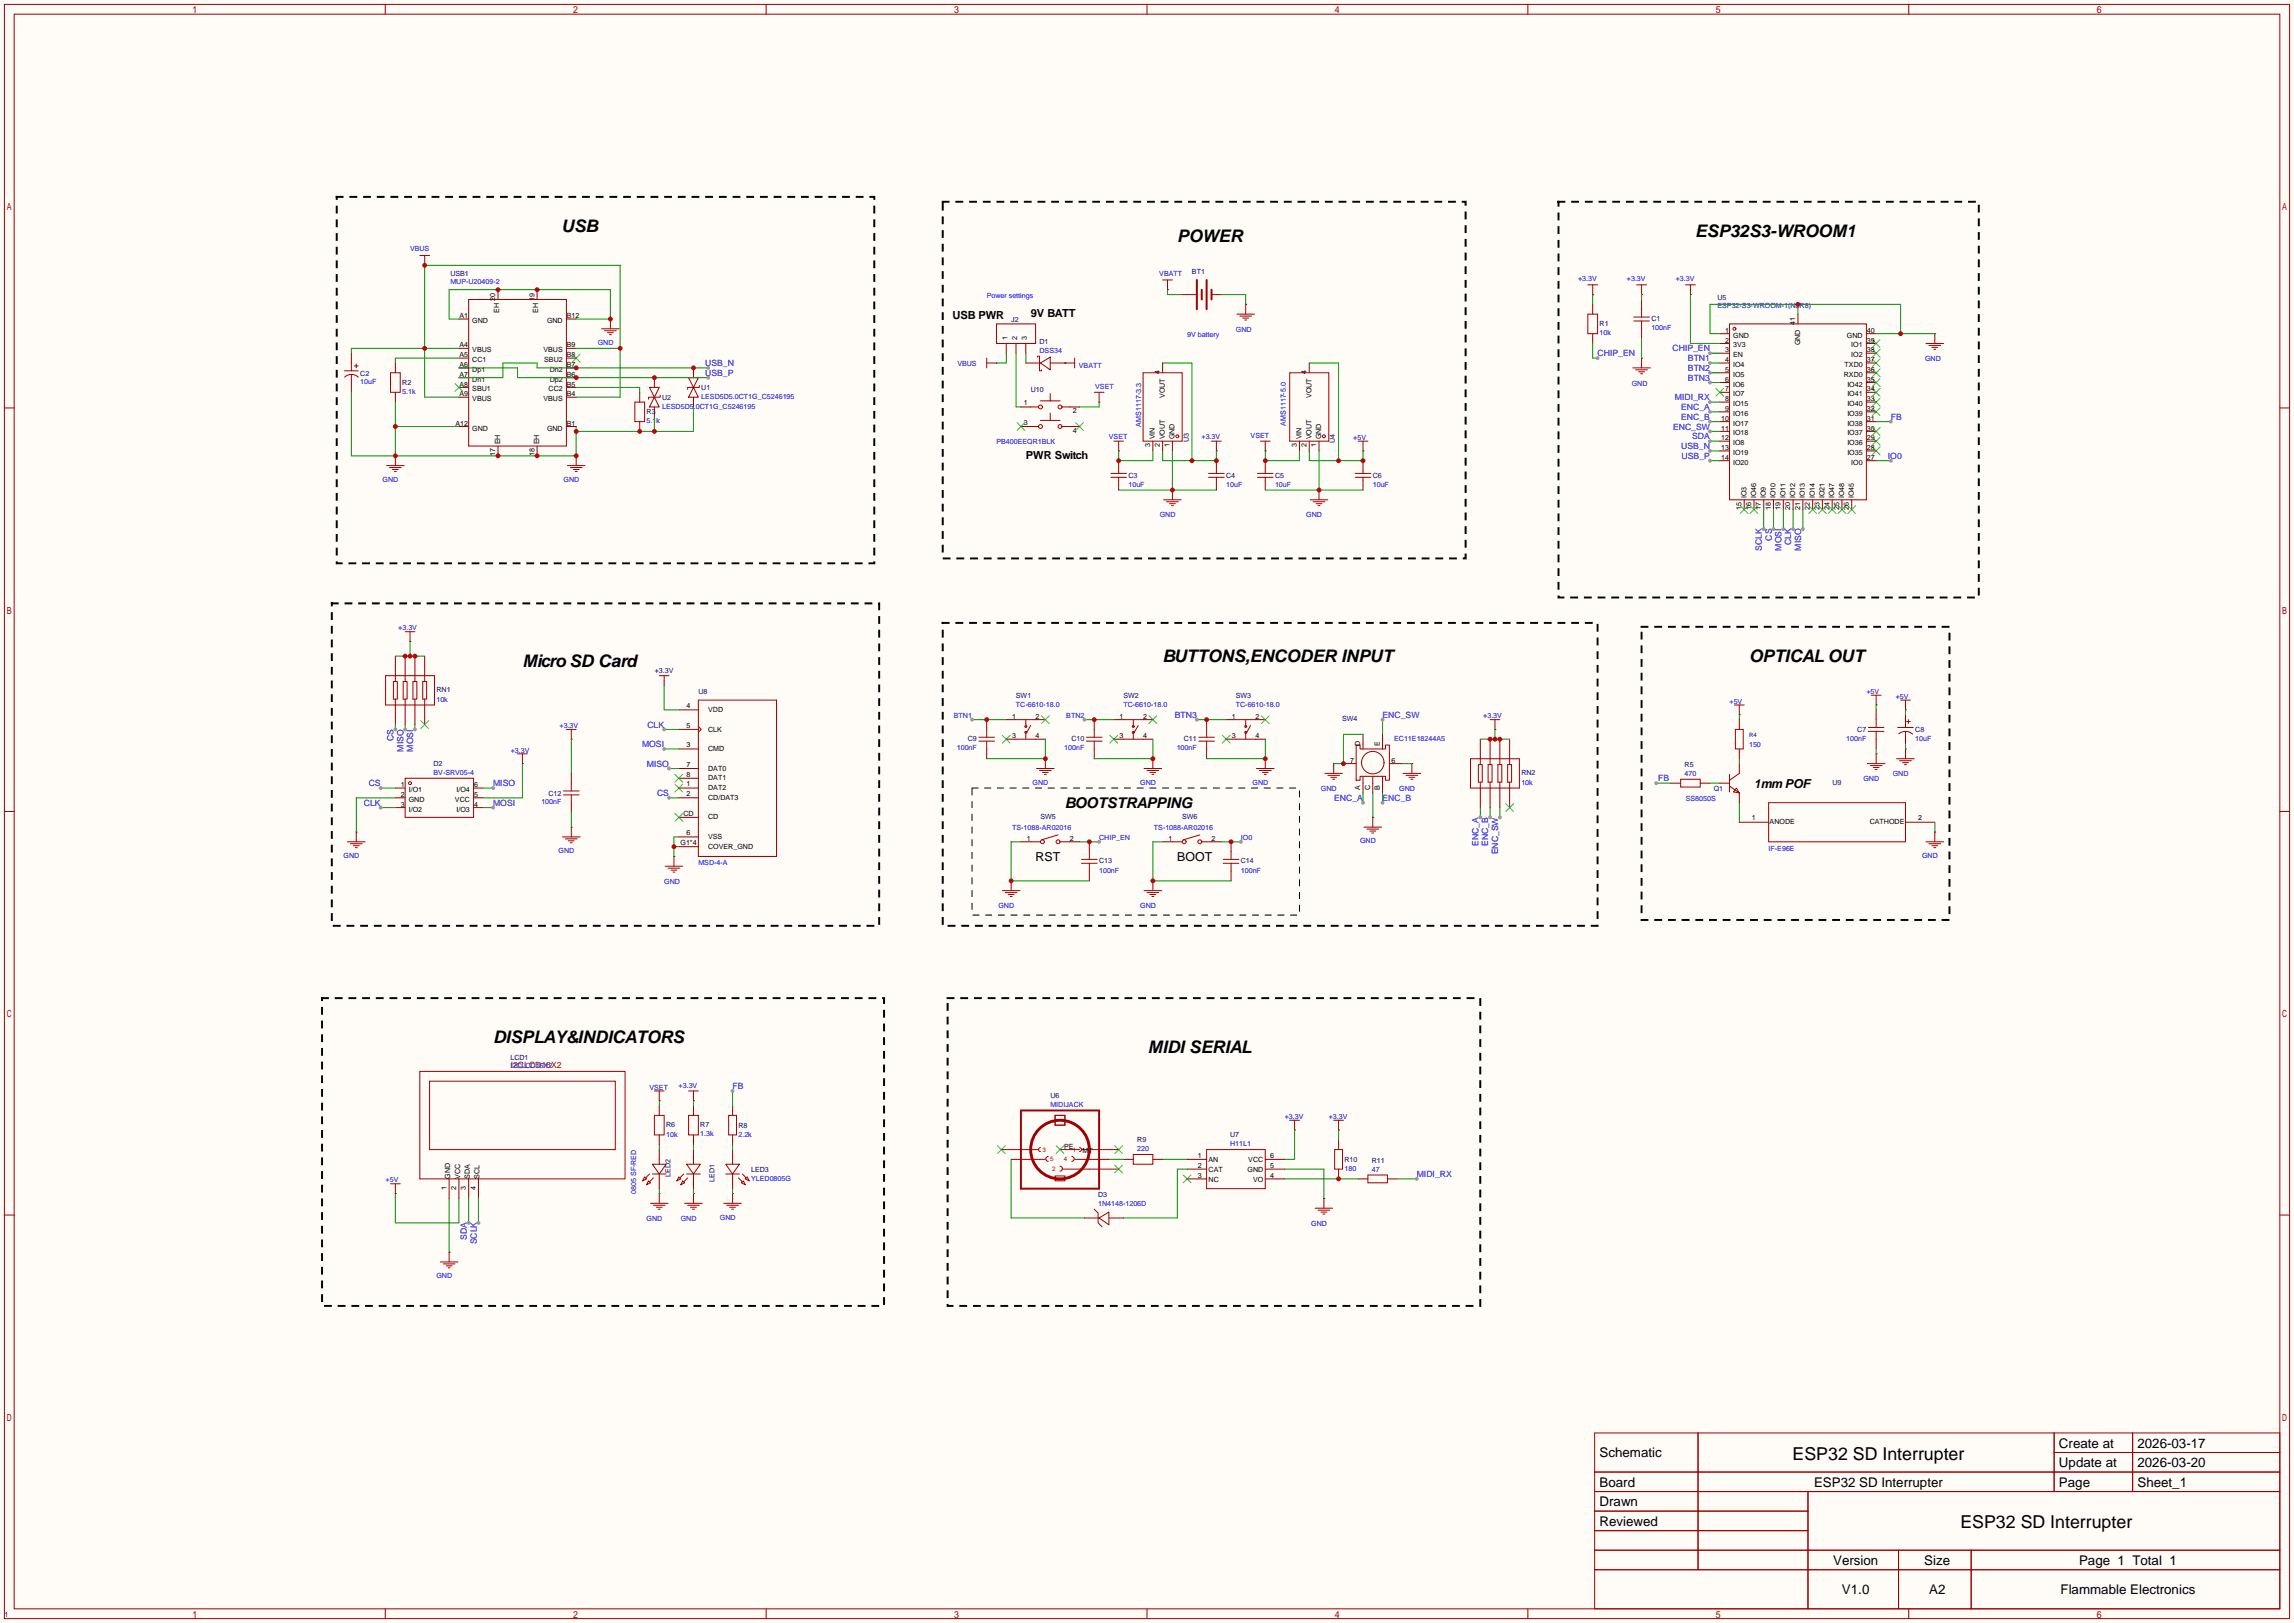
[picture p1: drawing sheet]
<svg xmlns="http://www.w3.org/2000/svg" width="596mm" height="422mm" viewBox="0 0 596 422" stroke-linecap="round" stroke-linejoin="round" font-family="sans-serif">
<defs><g id="words">
<g font-size="4.6">
<text x="465.8" y="379.4">ESP32 SD Interrupter</text>
<text x="509.4" y="397.2">ESP32 SD Interrupter</text>
</g>
<g font-size="4.5">
<text x="145.9" y="60.3">USB</text>
<text x="305.9" y="62.8">POWER</text>
<text x="440.6" y="61.6">ESP32S3-WROOM1</text>
<text x="135.8" y="173.3">Micro SD Card</text>
<text x="302.1" y="172.1">BUTTONS,ENCODER INPUT</text>
<text x="454.5" y="172.1">OPTICAL OUT</text>
<text x="128.1" y="271.1">DISPLAY&amp;INDICATORS</text>
<text x="298.3" y="273.7">MIDI SERIAL</text>
</g>
<text font-size="3.8" x="276.7" y="210.1">BOOTSTRAPPING</text>
<g font-size="3.5">
<text x="535.1" y="376.3">Create at</text>
<text x="555.5" y="376.3">2026-03-17</text>
<text x="415.7" y="378.8">Schematic</text>
<text x="535.1" y="381.4">Update at</text>
<text x="555.5" y="381.4">2026-03-20</text>
<text x="415.7" y="386.5">Board</text>
<text x="471.4" y="386.5">ESP32 SD Interrupter</text>
<text x="535.1" y="386.5">Page</text>
<text x="555.5" y="386.5">Sheet_1</text>
<text x="415.7" y="391.5">Drawn</text>
<text x="415.7" y="396.6">Reviewed</text>
<text x="476.4" y="406.8">Version</text>
<text x="500.1" y="406.8">Size</text>
<text x="540.3" y="406.8">Page 1 Total 1</text>
<text x="478.7" y="414.4">V1.0</text>
<text x="501.3" y="414.4">A2</text>
<text x="535.5" y="414.4">Flammable Electronics</text>
</g>
<g font-size="3.2">
<text x="455.8" y="204.9">1mm POF</text>
<text x="269.1" y="223.9">RST</text>
<text x="305.9" y="223.9">BOOT</text>
</g>
<g font-size="2.9">
<text x="247.5" y="82.9">USB PWR</text>
<text x="267.8" y="82.5">9V BATT</text>
<text x="266.6" y="119.3">PWR Switch</text>
</g>
<g font-size="2.2" fill="#00f">
<text x="183.3" y="95.2">USB_N</text>
<text x="415.2" y="92.6">CHIP_EN</text>
<text x="434.6" y="91.4">CHIP_EN</text>
<text x="438.6" y="93.9">BTN1</text>
<text x="183.3" y="97.7">USB_P</text>
<text x="438.6" y="96.4">BTN2</text>
<text x="438.6" y="99">BTN3</text>
<text x="435.3" y="104.1">MIDI_RX</text>
<text x="436.9" y="106.6">ENC_A</text>
<text x="434.8" y="111.7">ENC_SW</text>
<text x="436.9" y="109.1">ENC_B</text>
<text x="491.4" y="109.1">FB</text>
<text x="436.9" y="116.8">USB_N</text>
<text x="437" y="119.3">USB_P</text>
<text x="439.8" y="114.2">SDA</text>
<text x="490.6" y="119.3">IO0</text>
<text x="457.9" y="143.1" transform="rotate(-90 457.9 143.1)">SCLK</text>
<text x="460.4" y="140.5" transform="rotate(-90 460.4 140.5)">CS</text>
<text x="463" y="143.1" transform="rotate(-90 463 143.1)">MOSI</text>
<text x="465.5" y="141.8" transform="rotate(-90 465.5 141.8)">CLK</text>
<text x="468" y="143.1" transform="rotate(-90 468 143.1)">MISO</text>
<text x="168.2" y="189.1">CLK</text>
<text x="305.3" y="186.6">BTN3</text>
<text x="359.3" y="186.6">ENC_SW</text>
<text x="102.3" y="192.7" transform="rotate(-90 102.3 192.7)">CS</text>
<text x="104.8" y="195.4" transform="rotate(-90 104.8 195.4)">MISO</text>
<text x="107.4" y="195.4" transform="rotate(-90 107.4 195.4)">MOSI</text>
<text x="166.9" y="194.2">MOSI</text>
<text x="168.1" y="199.3">MISO</text>
<text x="430.9" y="203.1">FB</text>
<text x="94.6" y="209.5">CLK</text>
<text x="95.8" y="204.4">CS</text>
<text x="128.1" y="209.5">MOSI</text>
<text x="128.1" y="204.4">MISO</text>
<text x="170.7" y="206.9">CS</text>
<text x="346.7" y="208.2">ENC_A</text>
<text x="359.3" y="208.2">ENC_B</text>
<text x="384.2" y="220" transform="rotate(-90 384.2 220)">ENC_A</text>
<text x="386.8" y="220" transform="rotate(-90 386.8 220)">ENC_B</text>
<text x="389.3" y="222.1" transform="rotate(-90 389.3 222.1)">ENC_SW</text>
<text x="190.4" y="283.1">FB</text>
<text x="368.2" y="306">MIDI_RX</text>
<text x="121.3" y="322.2" transform="rotate(-90 121.3 322.2)">SDA</text>
<text x="123.9" y="323.5" transform="rotate(-90 123.9 323.5)">SCLK</text>
</g>
<g font-size="1.8" fill="#00f">
<text x="106.6" y="65.3">VBUS</text>
<text x="301.3" y="71.8">VBATT</text>
<text x="117" y="73.9">MUP-U20409-2</text>
<text x="256.4" y="77.4">Power settings</text>
<text x="410.1" y="72.9">+3.3V</text>
<text x="422.8" y="72.9">+3.3V</text>
<text x="435.5" y="72.9">+3.3V</text>
<text x="446.3" y="80.2">ESP32-S3-WROOM-1(N8R8)</text>
<text x="155.3" y="89.7">GND</text>
<text x="308.5" y="87.5">9V battery</text>
<text x="321.2" y="86.3">GND</text>
<text x="415.7" y="87.2">10k</text>
<text x="429.1" y="85.9">100nF</text>
<text x="248.8" y="95.2">VBUS</text>
<text x="270.1" y="91.7">DSS34</text>
<text x="280.4" y="95.5">VBATT</text>
<text x="500.3" y="93.9">GND</text>
<text x="93.6" y="99.9">10uF</text>
<text x="284.6" y="101">VSET</text>
<text x="424.1" y="100.2">GND</text>
<text x="104.5" y="102.4">5.1k</text>
<text x="172.1" y="106.2">LESD5D5.0CT1G_C5246195</text>
<text x="182.2" y="103.7">LESD5D5.0CT1G_C5246195</text>
<text x="168" y="110">5.1k</text>
<text x="296.6" y="110.9" transform="rotate(-90 296.6 110.9)">AMS1117-3.3</text>
<text x="325" y="114">VSET</text>
<text x="334.2" y="110.7" transform="rotate(-90 334.2 110.7)">AMS1117-5.0</text>
<text x="259" y="115.5">PB400EEQR1BLK</text>
<text x="288.2" y="114.2">VSET</text>
<text x="312.2" y="114">+3.3V</text>
<text x="351.7" y="114.3">+5V</text>
<text x="99.4" y="125.3">GND</text>
<text x="146.4" y="125.3">GND</text>
<text x="293.2" y="126.6">10uF</text>
<text x="318.6" y="126.6">10uF</text>
<text x="331.3" y="126.6">10uF</text>
<text x="356.7" y="126.6">10uF</text>
<text x="301.4" y="134.5">GND</text>
<text x="339.5" y="134.5">GND</text>
<text x="103.5" y="163.9">+3.3V</text>
<text x="113.4" y="182.4">10k</text>
<text x="264" y="183.8">TC-6610-18.0</text>
<text x="291.9" y="183.8">TC-6610-18.0</text>
<text x="321.2" y="183.8">TC-6610-18.0</text>
<text x="449.5" y="182.9">+5V</text>
<text x="485" y="180.4">+5V</text>
<text x="492.6" y="181.6">+5V</text>
<text x="145.4" y="189.3">+3.3V</text>
<text x="247.9" y="186.6">BTN1</text>
<text x="277.1" y="186.6">BTN2</text>
<text x="385.4" y="186.7">+3.3V</text>
<text x="132.7" y="195.6">+3.3V</text>
<text x="248.6" y="195.1">100nF</text>
<text x="276.6" y="195.1">100nF</text>
<text x="305.8" y="195.1">100nF</text>
<text x="362.3" y="192.7">EC11E18244A5</text>
<text x="454.5" y="194.2">150</text>
<text x="479.8" y="192.6">100nF</text>
<text x="497.7" y="192.6">10uF</text>
<text x="112.7" y="201.4">BV-SRV05-4</text>
<text x="437.8" y="201.7">470</text>
<text x="484.3" y="203.1">GND</text>
<text x="491.9" y="201.8">GND</text>
<text x="140.7" y="209.1">100nF</text>
<text x="268.4" y="204">GND</text>
<text x="296.3" y="204">GND</text>
<text x="325.5" y="204">GND</text>
<text x="343.3" y="205.6">GND</text>
<text x="363.6" y="205.6">GND</text>
<text x="395.4" y="204">10k</text>
<text x="438.1" y="208.1">SS8050S</text>
<text x="263" y="215.7">TS-1088-AR02016</text>
<text x="299.9" y="215.7">TS-1088-AR02016</text>
<text x="145.2" y="221.8">GND</text>
<text x="285.6" y="218.4">CHIP_EN</text>
<text x="322.5" y="218.4">IO0</text>
<text x="353.4" y="219.2">GND</text>
<text x="459.6" y="221.2">IF-E96E</text>
<text x="89.3" y="223.1">GND</text>
<text x="181.5" y="225">MSD-4-A</text>
<text x="285.6" y="226.8">100nF</text>
<text x="322.5" y="226.8">100nF</text>
<text x="499.5" y="223.1">GND</text>
<text x="172.6" y="229.8">GND</text>
<text x="259.5" y="236.1">GND</text>
<text x="296.3" y="236.1">GND</text>
<text x="132.6" y="277.6">I2CLCD16X2</text>
<text x="168.8" y="283.2">VSET</text>
<text x="176.3" y="282.9">+3.3V</text>
<text x="273" y="287.8">MIDIJACK</text>
<text x="333.9" y="290.9">+3.3V</text>
<text x="345.3" y="290.9">+3.3V</text>
<text x="173.1" y="295.5">10k</text>
<text x="182" y="295.4">1.3k</text>
<text x="191.9" y="295.5">2.2k</text>
<text x="295.5" y="299.2">220</text>
<text x="319.7" y="298">H11L1</text>
<text x="349.4" y="304.4">180</text>
<text x="356.5" y="304.6">47</text>
<text x="100.2" y="307.4">+5V</text>
<text x="165.3" y="310.4" transform="rotate(-90 165.3 310.4)">0805 SF-RED</text>
<text x="195.2" y="306.9">YLED0805G</text>
<text x="168" y="317.4">GND</text>
<text x="176.9" y="317.4">GND</text>
<text x="187.1" y="317">GND</text>
<text x="285.4" y="313.4">1N4148-1206D</text>
<text x="340.7" y="318.6">GND</text>
<text x="113.4" y="332.3">GND</text>
</g>
<g font-size="1.8" fill="#000080">
<text x="117" y="71.6">USB1</text>
<text x="309.8" y="71.3">BT1</text>
<text x="446.3" y="77.9">U5</text>
<text x="262.8" y="83.6">J2</text>
<text x="429.1" y="83.4">C1</text>
<text x="270.1" y="89.4">D1</text>
<text x="415.7" y="84.7">R1</text>
<text x="93.6" y="97.7">C2</text>
<text x="104.5" y="100">R2</text>
<text x="182.2" y="101.5">U1</text>
<text x="267.8" y="101.8">U10</text>
<text x="168" y="107.6">R3</text>
<text x="172.1" y="104">U2</text>
<text x="309" y="115" transform="rotate(-90 309 115)">U3</text>
<text x="346.9" y="115.3" transform="rotate(-90 346.9 115.3)">U4</text>
<text x="293.2" y="124.3">C3</text>
<text x="318.6" y="124.3">C4</text>
<text x="331.3" y="124.3">C5</text>
<text x="356.7" y="124.3">C6</text>
<text x="113.4" y="180">RN1</text>
<text x="170.2" y="174.9">+3.3V</text>
<text x="181.5" y="180.5">U8</text>
<text x="264" y="181.5">SW1</text>
<text x="291.9" y="181.5">SW2</text>
<text x="321.2" y="181.5">SW3</text>
<text x="348.7" y="187.3">SW4</text>
<text x="482.7" y="190.3">C7</text>
<text x="497.7" y="190.2">C8</text>
<text x="251.5" y="192.6">C9</text>
<text x="278.4" y="192.6">C10</text>
<text x="307.6" y="192.6">C11</text>
<text x="112.7" y="199.2">D2</text>
<text x="395.4" y="201.6">RN2</text>
<text x="437.8" y="199.5">R5</text>
<text x="142.5" y="206.8">C12</text>
<text x="445.3" y="205.6">Q1</text>
<text x="476.2" y="204.1">U9</text>
<text x="270.4" y="213">SW5</text>
<text x="307.2" y="213">SW6</text>
<text x="285.6" y="224.4">C13</text>
<text x="322.5" y="224.4">C14</text>
<text x="132.6" y="275.5">LCD1</text>
<text x="273" y="285.4">U6</text>
<text x="173.1" y="293">R6</text>
<text x="182" y="293.1">R7</text>
<text x="191.9" y="293.2">R8</text>
<text x="295.5" y="296.9">R9</text>
<text x="319.7" y="295.6">U7</text>
<text x="174.2" y="306" transform="rotate(-90 174.2 306)">LED2</text>
<text x="195.2" y="304.6">LED3</text>
<text x="349.4" y="302.1">R10</text>
<text x="356.5" y="302.3">R11</text>
<text x="185.6" y="307.2" transform="rotate(-90 185.6 307.2)">LED1</text>
<text x="285.4" y="311.2">D3</text>
<text x="1.1" y="420.3">1</text>
</g>
<g font-size="1.8">
<text x="119.4" y="82.7">A1</text>
<text x="122.7" y="84">GND</text>
<text x="128.7" y="78.3" transform="rotate(-90 128.7 78.3)">20</text>
<text x="129.7" y="81.4" transform="rotate(-90 129.7 81.4)">EH</text>
<text x="138.9" y="78.3" transform="rotate(-90 138.9 78.3)">19</text>
<text x="139.9" y="81.4" transform="rotate(-90 139.9 81.4)">EH</text>
<text x="142.1" y="84">GND</text>
<text x="147.3" y="82.7">B12</text>
<text x="261.8" y="88.5" transform="rotate(-90 261.8 88.5)">1</text>
<text x="264.3" y="88.5" transform="rotate(-90 264.3 88.5)">2</text>
<text x="266.9" y="88.5" transform="rotate(-90 266.9 88.5)">3</text>
<text x="448.3" y="86.5">1</text>
<text x="448.3" y="89.1">2</text>
<text x="450.4" y="87.8">GND</text>
<text x="466.5" y="84.6" transform="rotate(-90 466.5 84.6)">41</text>
<text x="467.8" y="89.7" transform="rotate(-90 467.8 89.7)">GND</text>
<text x="480" y="87.8">GND</text>
<text x="485.1" y="89.1">39</text>
<text x="485.1" y="86.5">40</text>
<text x="119.4" y="95.4">A6</text>
<text x="119.4" y="92.9">A5</text>
<text x="119.4" y="90.3">A4</text>
<text x="122.7" y="94.1">CC1</text>
<text x="122.7" y="91.6">VBUS</text>
<text x="141.2" y="91.6">VBUS</text>
<text x="141.4" y="94.1">SBU2</text>
<text x="147.3" y="90.3">B9</text>
<text x="147.3" y="92.9">B8</text>
<text x="147.3" y="95.4">B7</text>
<text x="448.3" y="91.6">3</text>
<text x="448.3" y="94.1">4</text>
<text x="450.4" y="90.3">3V3</text>
<text x="450.4" y="92.9">EN</text>
<text x="450.4" y="95.4">IO4</text>
<text x="479.4" y="95.4">TXD0</text>
<text x="481.1" y="92.9">IO2</text>
<text x="481.1" y="90.3">IO1</text>
<text x="485.1" y="94.1">37</text>
<text x="485.1" y="91.6">38</text>
<text x="119.4" y="100.5">A8</text>
<text x="119.4" y="97.9">A7</text>
<text x="122.7" y="101.8">SBU1</text>
<text x="122.7" y="99.2">Dn1</text>
<text x="122.7" y="96.7">Dp1</text>
<text x="142.6" y="101.8">CC2</text>
<text x="142.9" y="96.7">Dn2</text>
<text x="142.9" y="99.2">Dp2</text>
<text x="147.3" y="97.9">B6</text>
<text x="147.3" y="100.5">B5</text>
<text x="301.4" y="97.3" transform="rotate(-90 301.4 97.3)">4</text>
<text x="339.5" y="97.3" transform="rotate(-90 339.5 97.3)">4</text>
<text x="448.3" y="96.7">5</text>
<text x="448.3" y="99.2">6</text>
<text x="448.3" y="101.8">7</text>
<text x="450.4" y="97.9">IO5</text>
<text x="450.4" y="100.5">IO6</text>
<text x="479.1" y="97.9">RXD0</text>
<text x="480.1" y="100.5">IO42</text>
<text x="485.1" y="101.8">34</text>
<text x="485.1" y="99.2">35</text>
<text x="485.1" y="96.7">36</text>
<text x="119.4" y="103">A9</text>
<text x="122.7" y="104.3">VBUS</text>
<text x="141.2" y="104.3">VBUS</text>
<text x="147.3" y="103">B4</text>
<text x="266.1" y="105.3">1</text>
<text x="278.8" y="107.4">2</text>
<text x="302.7" y="103.5" transform="rotate(-90 302.7 103.5)">VOUT</text>
<text x="340.8" y="103.5" transform="rotate(-90 340.8 103.5)">VOUT</text>
<text x="448.3" y="104.3">8</text>
<text x="448.3" y="106.8">9</text>
<text x="450.4" y="103">IO7</text>
<text x="450.4" y="105.6">IO15</text>
<text x="480.1" y="105.6">IO40</text>
<text x="480.1" y="103">IO41</text>
<text x="485.1" y="106.8">32</text>
<text x="485.1" y="104.3">33</text>
<text x="118.4" y="110.6">A12</text>
<text x="122.7" y="111.9">GND</text>
<text x="142.1" y="111.9">GND</text>
<text x="147.3" y="110.6">B1</text>
<text x="266.1" y="110.4">3</text>
<text x="278.8" y="112.4">4</text>
<text x="447.3" y="109.4">10</text>
<text x="447.3" y="111.9">11</text>
<text x="450.4" y="108.1">IO16</text>
<text x="450.4" y="110.6">IO17</text>
<text x="450.4" y="113.2">IO18</text>
<text x="480.1" y="113.2">IO37</text>
<text x="480.1" y="110.6">IO38</text>
<text x="480.1" y="108.1">IO39</text>
<text x="485.1" y="111.9">30</text>
<text x="485.1" y="109.4">31</text>
<text x="128.7" y="118.6" transform="rotate(-90 128.7 118.6)">17</text>
<text x="130" y="115.5" transform="rotate(-90 130 115.5)">EH</text>
<text x="138.9" y="118.6" transform="rotate(-90 138.9 118.6)">18</text>
<text x="140.1" y="115.5" transform="rotate(-90 140.1 115.5)">EH</text>
<text x="298.9" y="116.3" transform="rotate(-90 298.9 116.3)">3</text>
<text x="300.1" y="114.2" transform="rotate(-90 300.1 114.2)">VIN</text>
<text x="301.4" y="116.3" transform="rotate(-90 301.4 116.3)">2</text>
<text x="302.7" y="114.2" transform="rotate(-90 302.7 114.2)">VOUT</text>
<text x="304" y="116.3" transform="rotate(-90 304 116.3)">1</text>
<text x="305.2" y="114.2" transform="rotate(-90 305.2 114.2)">GND</text>
<text x="337" y="116.3" transform="rotate(-90 337 116.3)">3</text>
<text x="338.2" y="114.2" transform="rotate(-90 338.2 114.2)">VIN</text>
<text x="339.5" y="116.3" transform="rotate(-90 339.5 116.3)">2</text>
<text x="340.8" y="114.2" transform="rotate(-90 340.8 114.2)">VOUT</text>
<text x="342.1" y="116.3" transform="rotate(-90 342.1 116.3)">1</text>
<text x="343.3" y="114.2" transform="rotate(-90 343.3 114.2)">GND</text>
<text x="447.3" y="114.5">12</text>
<text x="447.3" y="117">13</text>
<text x="447.3" y="119.5">14</text>
<text x="450.4" y="115.7">IO8</text>
<text x="450.4" y="118.3">IO19</text>
<text x="480.1" y="118.3">IO35</text>
<text x="480.1" y="115.7">IO36</text>
<text x="485.1" y="119.5">27</text>
<text x="485.1" y="117">28</text>
<text x="485.1" y="114.5">29</text>
<text x="450.4" y="120.8">IO20</text>
<text x="481.1" y="120.8">IO0</text>
<text x="453.8" y="129.5" transform="rotate(-90 453.8 129.5)">IO3</text>
<text x="456.4" y="129.5" transform="rotate(-90 456.4 129.5)">IO46</text>
<text x="458.9" y="129.5" transform="rotate(-90 458.9 129.5)">IO9</text>
<text x="461.4" y="129.5" transform="rotate(-90 461.4 129.5)">IO10</text>
<text x="464" y="129.5" transform="rotate(-90 464 129.5)">IO11</text>
<text x="466.5" y="129.5" transform="rotate(-90 466.5 129.5)">IO12</text>
<text x="469.1" y="129.5" transform="rotate(-90 469.1 129.5)">IO13</text>
<text x="471.6" y="129.5" transform="rotate(-90 471.6 129.5)">IO14</text>
<text x="474.1" y="129.5" transform="rotate(-90 474.1 129.5)">IO21</text>
<text x="476.7" y="129.5" transform="rotate(-90 476.7 129.5)">IO47</text>
<text x="479.2" y="129.5" transform="rotate(-90 479.2 129.5)">IO48</text>
<text x="481.8" y="129.5" transform="rotate(-90 481.8 129.5)">IO45</text>
<text x="452.5" y="132.6" transform="rotate(-90 452.5 132.6)">15</text>
<text x="455.1" y="132.6" transform="rotate(-90 455.1 132.6)">16</text>
<text x="457.6" y="132.6" transform="rotate(-90 457.6 132.6)">17</text>
<text x="460.2" y="132.6" transform="rotate(-90 460.2 132.6)">18</text>
<text x="462.7" y="132.6" transform="rotate(-90 462.7 132.6)">19</text>
<text x="465.2" y="132.6" transform="rotate(-90 465.2 132.6)">20</text>
<text x="467.8" y="132.6" transform="rotate(-90 467.8 132.6)">21</text>
<text x="470.3" y="132.6" transform="rotate(-90 470.3 132.6)">22</text>
<text x="472.9" y="132.6" transform="rotate(-90 472.9 132.6)">23</text>
<text x="475.4" y="132.6" transform="rotate(-90 475.4 132.6)">24</text>
<text x="477.9" y="132.6" transform="rotate(-90 477.9 132.6)">25</text>
<text x="480.5" y="132.6" transform="rotate(-90 480.5 132.6)">26</text>
<text x="178.4" y="184.1">4</text>
<text x="184" y="185.1">VDD</text>
<text x="178.4" y="189.1">5</text>
<text x="184" y="190.2">CLK</text>
<text x="263" y="191.9">3</text>
<text x="263" y="186.8">1</text>
<text x="269.1" y="191.9">4</text>
<text x="269.1" y="186.8">2</text>
<text x="290.9" y="191.9">3</text>
<text x="290.9" y="186.8">1</text>
<text x="297.1" y="191.9">4</text>
<text x="297.1" y="186.8">2</text>
<text x="320.2" y="191.9">3</text>
<text x="320.2" y="186.8">1</text>
<text x="326.3" y="191.9">4</text>
<text x="326.3" y="186.8">2</text>
<text x="178.4" y="194.2">3</text>
<text x="184" y="195.2">CMD</text>
<text x="353.5" y="193.9" transform="rotate(-90 353.5 193.9)">D</text>
<text x="358.6" y="193.9" transform="rotate(-90 358.6 193.9)">E</text>
<text x="178.4" y="199.3">7</text>
<text x="178.4" y="201.8">8</text>
<text x="184" y="200.3">DAT0</text>
<text x="184" y="202.9">DAT1</text>
<text x="350.9" y="198.3">7</text>
<text x="361.6" y="198.3">6</text>
<text x="104.1" y="204.6">1</text>
<text x="104.1" y="207.2">2</text>
<text x="104.1" y="209.7">3</text>
<text x="106.2" y="205.9">I/O1</text>
<text x="106.2" y="208.4">GND</text>
<text x="118.2" y="208.4">VCC</text>
<text x="118.6" y="205.9">I/O4</text>
<text x="123.2" y="209.7">4</text>
<text x="123.2" y="207.2">5</text>
<text x="123.2" y="204.6">6</text>
<text x="178.4" y="206.9">2</text>
<text x="178.4" y="204.4">1</text>
<text x="184" y="207.9">CD/DAT3</text>
<text x="184" y="205.4">DAT2</text>
<text x="353.5" y="205.3" transform="rotate(-90 353.5 205.3)">A</text>
<text x="356" y="205.4" transform="rotate(-90 356 205.4)">C</text>
<text x="358.6" y="205.3" transform="rotate(-90 358.6 205.3)">B</text>
<text x="106.2" y="211">I/O2</text>
<text x="118.6" y="211">I/O3</text>
<text x="177.6" y="212">CD</text>
<text x="184" y="213">CD</text>
<text x="455.3" y="213.3">1</text>
<text x="459.9" y="214.3">ANODE</text>
<text x="485.9" y="214.3">CATHODE</text>
<text x="498.5" y="213.3">2</text>
<text x="176.8" y="219.6">G1*4</text>
<text x="178.4" y="217.1">6</text>
<text x="184" y="218.1">VSS</text>
<text x="184" y="220.6">COVER_GND</text>
<text x="266.8" y="218.6">1</text>
<text x="278" y="218.6">2</text>
<text x="303.6" y="218.6">1</text>
<text x="314.8" y="218.6">2</text>
<text x="276.6" y="298.6">PE</text>
<text x="281.3" y="299.6">MT</text>
<text x="311.3" y="301.1">1</text>
<text x="311.3" y="303.7">2</text>
<text x="314.1" y="302.2">AN</text>
<text x="314.1" y="304.7">CAT</text>
<text x="324.2" y="304.7">GND</text>
<text x="324.4" y="302.2">VCC</text>
<text x="330.1" y="303.7">5</text>
<text x="330.1" y="301.1">6</text>
<text x="116" y="309.2" transform="rotate(-90 116 309.2)">1</text>
<text x="117" y="306.4" transform="rotate(-90 117 306.4)">GND</text>
<text x="118.5" y="309.2" transform="rotate(-90 118.5 309.2)">2</text>
<text x="119.6" y="306.4" transform="rotate(-90 119.6 306.4)">VCC</text>
<text x="121.1" y="309.2" transform="rotate(-90 121.1 309.2)">3</text>
<text x="122.1" y="306.4" transform="rotate(-90 122.1 306.4)">SDA</text>
<text x="123.6" y="309.2" transform="rotate(-90 123.6 309.2)">4</text>
<text x="124.6" y="306.4" transform="rotate(-90 124.6 306.4)">SCL</text>
<text x="311.3" y="306.2">3</text>
<text x="314.1" y="307.2">NC</text>
<text x="325.6" y="307.2">VO</text>
<text x="330.1" y="306.2">4</text>
</g>
<text font-size="1.6" fill="#000080" x="454.5" y="191.7">R4</text>
<g font-size="1.6" fill="#a00000">
<text x="270.9" y="299.4">3</text>
<text x="278.8" y="299.4">1</text>
<text x="272.9" y="301.9">5</text>
<text x="273.4" y="304.5">2</text>
<text x="276.5" y="301.9">4</text>
</g>
</g></defs>
<path d="M0 0h596.1v421.9h-596.1z" fill="#fffcf7"/>
<g fill="none" stroke="#a10000" stroke-width=".26">
<path d="M1.1 1.1h593.9v419.7h-593.9zM3.7 3.7h588.8v414.5h-588.8zM100.1 1.1v2.6M199.1 1.1v2.6M298.1 1.1v2.6M397 1.1v2.6M496 1.1v2.6M109.1 66.4h2.5M110.4 66.4v2.6M121.8 77.9h25.4v38.1h-25.4zM302.1 72.8h2.6M303.4 72.8v2.5"/>
<path d="M323.7 79.1v2.6M412.6 74h2.6M413.9 74v2.6M425.3 74h2.6M426.6 74v2.6M438 74h2.6M439.3 74v2.6M89.5 96.4h3.6M89.6 98a2.54 2.54 0 0 1 3.5 .1M91.3 94.4v2M91.3 97.4v2M92.1 95.1h1"/>
<path d="M92.6 94.6v1M101.5 96.9h2.5v5.1h-2.5zM156.3 85.5h4.6M157.1 86h3M157.9 86.5h1.5M158.4 87h.5M158.6 82.9v2.6M178.9 98.2h2.6l-1.3 2.5zM256.4 94.4h2.6M256.4 93.1v2.5M259 84.2h10.1v5.1h-10.1zM269.6 92.8v-.2h.5v3.8h.5v-.3"/>
<path d="M270.4 94.4l2.5-1.6v3.3zM276.7 94.4h2.6M279.3 93.1v2.5M297.1 96.9h10.1v17.8h-10.1zM321.4 81.7h4.6M322.2 82.2h3M323 82.7h1.5M323.5 83.2h.5M335.2 96.9h10.1v17.8h-10.1zM412.6 81.7h2.6v5h-2.6zM424.3 95.6h4.6M424.6 83.4h4"/>
<path d="M424.6 82.4h4M425.1 96.1h3M425.8 96.6h1.6M426.3 97.2h.5M426.6 80.4v2M426.6 83.4v2.1M426.6 93.1v2.5M449.5 84.2h35.5v45.7h-35.5zM500.5 89.3h4.6M501.3 89.8h3M502 90.3h1.6M502.5 90.8h.5"/>
<path d="M502.8 86.7v2.6M1.1 106h2.6M102.7 118.5v2.5M149.7 118.5v2.5M165 104.5h2.5v5.1h-2.5zM168.8 100.7h2.5l-1.2 2.6zM170.1 103.3l1.2 2.5h-2.5zM171.6 102.7v.6h-3.1v.5M180.2 100.7l1.3 2.6h-2.6zM181.7 100.2v.5h-3v.5M284.4 102h2.5M285.6 102v2.5"/>
<path d="M289.4 114.7h2.6M290.7 114.7v2.5M314.8 114.7h2.6M316.1 114.7v2.5M327.5 114.7h2.6M328.8 114.7v2.5M352.9 114.7h2.6M354.2 114.7v2.5M592.5 106h2.5M100.5 121h4.5M101.2 121.5h3.1M102 122h1.5"/>
<path d="M102.5 122.6h.5M147.4 121h4.6M148.2 121.5h3.1M149 122h1.5M149.5 122.6h.5M288.7 124.1h4M288.7 123.1h4M290.7 122.3v.8M290.7 124.1v.7M302.4 129.9h4.6M303.1 130.4h3.1M303.9 130.9h1.5"/>
<path d="M304.4 131.4h.5M304.7 127.4v2.5M314.1 124.1h4M314.1 123.1h4M316.1 122.3v.8M316.1 124.1v.7M326.8 124.1h4M326.8 123.1h4M328.8 122.3v.8M328.8 124.1v.7M340.5 129.9h4.6M341.2 130.4h3.1"/>
<path d="M342 130.9h1.5M342.5 131.4h.5M342.8 127.4v2.5M352.2 124.1h4M352.2 123.1h4M354.2 122.3v.8M354.2 124.1v.7M100.2 175.6h12.7v7.7h-12.7zM102.2 177.2h1.1v4.5h-1.1zM102.7 175.6v1.6M104.8 177.2h1v4.5h-1zM105.3 175.6v1.6"/>
<path d="M105.3 164.2h2.5M106.6 164.2v2.6M107.3 177.2h1v4.5h-1zM107.8 175.6v1.6M109.9 177.2h1v4.5h-1zM110.4 175.6v1.6M102.7 181.7v1.6M105.3 181.7v1.6M107.8 181.7v1.6M110.4 181.7v1.6M134.5 196h2.5M135.8 196v2.5"/>
<path d="M147.2 189.6h2.5M148.5 189.6v2.6M254.4 192.7h4M254.4 191.6h4M256.4 189.6v2M256.4 192.7v2M264 192.2h5.1M264 187.1h5.1M266.6 187.1v1.7M266.6 190.4v1.8M267.8 188.6l-1 1.8M269.4 199.8h4.5"/>
<path d="M271.7 197.2v2.6M282.3 192.7h4.1M282.3 191.6h4.1M284.4 189.6v2M284.4 192.7v2M292 192.2h5.1M292 187.1h5.1M294.5 187.1v1.7M294.5 190.4v1.8M295.8 188.6l-1 1.8M297.3 199.8h4.6M299.6 197.2v2.6"/>
<path d="M311.5 192.7h4.1M311.5 191.6h4.1M313.6 189.6v2M313.6 192.7v2M321.2 192.2h5.1M321.2 187.1h5.1M323.7 187.1v1.7M323.7 190.4v1.8M325 188.6l-1 1.8M326.5 199.8h4.6M328.8 197.2v2.6M346.6 198.5v2.5"/>
<path d="M352.4 193.7h1v1h6.6v-1h1.1v9.1h-1.1v-1h-6.6v1h-1zM354.2 193.4v1.3M359.3 193.4v1.3M366.9 198.5v2.5M382.1 197.2h12.7v7.7h-12.7zM384.2 198.8h1v4.5h-1zM384.7 197.2v1.6M386.7 198.8h1v4.5h-1zM387.2 187.1h2.6M387.2 197.2v1.6M388.5 187.1v2.5M389.3 198.8h1v4.5h-1z"/>
<path d="M389.8 197.2v1.6M391.8 198.8h1v4.5h-1zM392.3 197.2v1.6M450.7 183.3h2.6M452 183.3v2.5M485.3 198.5h4.5M485.5 189.1h4.1M485.5 190.1h4.1M486 199h3.1M486.3 180.7h2.5M486.8 199.5h1.5M487.6 180.7v2.6"/>
<path d="M487.6 187.1v2M487.6 190.1v2.1M487.6 196v2.5M492.9 197.2h4.6M493.1 189.1h4.1M493.4 190.7a2.74 2.74 0 0 1 3.6 .1M493.6 197.7h3.1M493.9 182h2.5M494.4 198.2h1.5M494.9 198.8h.5M495.2 182v2.5M495.2 188.3v.8"/>
<path d="M495.2 190.1v.8M495.2 194.7v2.5M495.4 187.6h1M495.9 187.1v1M1.1 210.9h2.6M90.3 218.8h4.6M91.1 219.3h3M91.8 219.8h1.5M92.6 216.3v2.5M105.3 202.3h17.8v10.2h-17.8zM146.2 217.6h4.5M146.4 205.6h4.1"/>
<path d="M146.4 206.6h4.1M146.9 218.1h3.1M147.7 218.6h1.5M148.2 219.1h.5M148.5 203.6v2M148.5 206.6v2.1M148.5 215v2.6M267.8 218.8h2.6M270.1 200.3h3.1M270.9 200.8h1.5M271.4 201.3h.5M275 217l-4.4 1.3"/>
<path d="M275.5 218.8h2.5M298.1 200.3h3M298.8 200.8h1.6M299.3 201.3h.5M304.7 218.8h2.5M311.8 217l-4.3 1.3M312.3 218.8h2.5M327.3 200.3h3M328 200.8h1.6M328.5 201.3h.6M344.3 201h4.6M345.1 201.5h3"/>
<path d="M345.8 202.1h1.5M346.3 202.6h.5M354.2 201.8v1.8M354.5 215h4.5M355.2 215.5h3.1M356 216h1.5M356.5 216.5h.5M356.7 201.8v1.8M356.7 212.5v2.5M359.3 201.8v1.8M364.6 201h4.6M365.4 201.5h3"/>
<path d="M366.1 202.1h1.6M366.6 202.6h.6M384.7 203.3v1.6M387.2 203.3v1.6M389.8 203.3v1.6M392.3 203.3v1.6M436.8 202.6h5v2h-5zM449.5 201.3v4.6M449.5 204.3l2.5 1.8M451.2 204.9l.8 1.2-1.5-.2zM452 201l-2.5 1.8M487.3 200h.5"/>
<path d="M500.5 218.8h4.6M501.3 219.3h3M502 219.8h1.6M502.8 216.3v2.5M592.5 210.9h2.5M92.3 220.3h.5M172.8 225.2h4.6M173.6 225.7h3.1M174.4 226.2h1.5M174.9 226.7h.5M175.1 222.6v2.6M260.5 231.5h4.5"/>
<path d="M261.2 232h3.1M262 232.5h1.5M262.5 233h.5M262.8 229v2.5M281.1 224.4h4M281.1 223.4h4M283.1 221.4v2M283.1 224.4v2M297.3 231.5h4.6M298.1 232h3M298.8 232.5h1.6M299.3 233h.5"/>
<path d="M299.6 229v2.5M317.9 224.4h4M317.9 223.4h4M319.9 221.4v2M319.9 224.4v2M502.5 220.3h.5M109.1 278.5h53.3v28h-53.3zM111.6 281.1h48.3v17.7h-48.3zM170.1 289.9h2.5v5.1h-2.5zM170.1 283.6h2.5M171.3 283.6v2.5M178.9 289.9h2.6v5.1h-2.6z"/>
<path d="M178.9 283.6h2.6M180.2 283.6v2.5M189.4 289.9h2v5.1h-2zM267.8 298.8h2.1M270.4 298.3a.51 .51 0 0 0-.5 .5 .51 .51 0 0 0 .5 .5M274.2 289.9h2.5v2.6h-2.5zM280.5 298.3a.51 .51 0 0 1 .6 .5 .51 .51 0 0 1-.6 .5M281.1 298.8h2M313.6 298.8h15.2v10.2h-15.2zM335.2 291.2h2.5M336.4 291.2v2.6M346.6 291.2h2.5"/>
<path d="M346.8 298.8h2.1v5.1h-2.1zM347.9 291.2v2.6M1.1 315.8h2.6M101.5 307.7h2.5M102.7 307.7v2.6M167.5 305.9l.5 .6-1 .5zM168.5 307l.5 .5-1 .5zM168.8 305.2l-1 1M169 312.8h4.6M169.5 302.6h3.6l-1.8 2.6zM169.5 305.2h3.6M169.8 306.2l-1 1"/>
<path d="M169.8 313.3h3M170.6 313.8h1.5M171.1 314.3h.5M171.3 301.4v1.2M171.3 305.2v1.3M171.3 310.3v2.5M176.4 305.9l.5 .6-1 .5zM177.4 307l.5 .5-1 .5zM177.7 305.2l-1 1M177.9 312.8h4.6M178.4 302.6h3.6l-1.8 2.6zM178.4 305.2h3.6"/>
<path d="M178.7 306.2l-1 1M178.7 313.3h3M179.5 313.8h1.5M180 314.3h.5M180.2 301.4v1.2M180.2 305.2v1.3M180.2 310.3v2.5M188.1 312.8h4.6M188.6 302.6h3.6l-1.8 2.6zM188.6 305.2h3.6M188.8 313.3h3.1M189.6 313.8h1.5"/>
<path d="M190.1 314.3h.5M190.4 301.4v1.2M190.4 305.2v1.3M190.4 310.3v2.5M191.9 306.2l1 1M192.7 307.5l.5-.5 .5 1zM192.9 305.2l1 1M193.7 306.5l.5-.6 .5 1.1zM270.4 301.4h1.3M272.4 300.6a.63 .63 0 0 0-.6 .6 .63 .63 0 0 0 .6 .7M274.2 305.7h2.5v1.3h-2.5zM275.5 303.1a.64 .64 0 0 1 .6 .7 .64 .64 0 0 1-.6 .6"/>
<path d="M276 303.9h7.1M278.5 300.6a.63 .63 0 0 1 .6 .6 .63 .63 0 0 1-.6 .7M279.3 301.4h1.2M284.4 314.3l1 1v2.6l1 1M285.6 316.6l2.6-1.5v3.3zM294.5 300.1h5.1v2.5h-5.1zM341.8 314.1h4.5M342.5 314.6h3.1M343.3 315.1h1.5M343.8 315.6h.5M344 311.5v2.6M355.5 305.4h5.1v2.1h-5.1z"/>
<path d="M592.5 315.8h2.5M114.4 328h4.6M115.2 328.5h3M116 329.1h1.5M116.5 329.6h.5M116.7 325.5v2.5M414.4 372.5h178.1v45.7h-178.1zM441.3 372.5v35.6M533.8 372.5v15.2M533.8 377.6h58.7M554.2 372.5v15.2M414.4 382.7h178.1"/>
<path d="M414.4 387.7h178.1M414.4 392.8h55.4M414.4 397.9h55.4M469.8 387.7v30.5M100.1 418.2v2.6M199.1 418.2v2.6M298.1 418.2v2.6M397 418.2v2.6M414.4 403h178.1M414.4 408.1h178.1M493.4 403v15.2M496 418.2v2.6"/>
<path d="M512.2 403v15.2"/>
<circle cx="450.7" cy="85.5" r=".38"/>
<circle cx="305.9" cy="113.4" r=".38"/>
<circle cx="344" cy="113.4" r=".38"/>
<circle cx="266.6" cy="188.8" r=".25"/>
<circle cx="266.6" cy="190.4" r=".25"/>
<circle cx="294.5" cy="188.8" r=".25"/>
<circle cx="294.5" cy="190.4" r=".25"/>
<circle cx="323.7" cy="188.8" r=".25"/>
<circle cx="323.7" cy="190.4" r=".25"/>
<circle cx="356.7" cy="198.2" r="2.92"/>
<circle cx="106.6" cy="203.6" r=".38"/>
<circle cx="270.9" cy="218.8" r=".51"/>
<circle cx="275" cy="218.8" r=".51"/>
<circle cx="307.7" cy="218.8" r=".51"/>
<circle cx="311.8" cy="218.8" r=".51"/>
</g>
<g fill="none" stroke="#870000" stroke-width=".26">
<path d="M110.4 69h.1M129.4 75.3v2.6M139.6 75.3v2.6M303.4 75.3h.1M323.7 79.1h.1M413.9 76.6h.1M413.9 79.1v2.6M426.6 76.6h.1M426.6 77.9v2.5M439.3 76.6h.1M91.3 91.8v2.6M91.3 99.4v2.6"/>
<path d="M102.7 94.4v2.5M119.3 98.2h2.5M119.3 95.6h2.5M119.3 93.1h2.5M119.3 90.6h2.5M119.3 82.9h2.5M147.2 98.2h2.5M147.2 95.6h2.5M147.2 93.1h2.5M147.2 90.6h2.5M147.2 82.9h2.5M158.6 82.9h.1"/>
<path d="M170.1 98.2v2.5M180.2 95.6v2.6M259 94.4h.1M261.5 89.3v2.5M264 89.3v2.5M266.6 94.4h3.8M266.6 89.3v2.5M272.9 94.4h3.8M276.7 94.4h.1M302.1 94.4v2.5M340.2 94.4v2.5M413.9 86.7v2.6"/>
<path d="M426.6 93.1h.1M426.6 85.5v2.5M446.9 86.7h2.6M446.9 89.3h2.6M446.9 91.8h2.6M446.9 94.4h2.6M446.9 96.9h2.6M446.9 99.4h2.6M467.2 81.7v2.5M485 86.7h2.6M485 89.3h2.6M485 91.8h2.6"/>
<path d="M485 94.4h2.6M485 96.9h2.6M485 99.4h2.6M502.8 86.7h.1M102.7 118.5h.1M102.7 102v2.5M119.3 110.9h2.5M119.3 103.3h2.5M119.3 100.7h2.5M129.4 116v2.5M139.6 116v2.5M147.2 110.9h2.5"/>
<path d="M147.2 103.3h2.5M147.2 100.7h2.5M149.7 118.5h.1M166.2 102v2.5M166.2 109.6v2.5M170.1 105.8v2.5M180.2 103.3v2.5M285.6 104.5h.1M290.7 117.2h.1M290.7 119.8v2.5M299.6 114.7v2.5M302.1 114.7v2.5"/>
<path d="M304.7 114.7v2.5M316.1 117.2h.1M316.1 119.8v2.5M328.8 117.2h.1M328.8 119.8v2.5M337.7 114.7v2.5M340.2 114.7v2.5M342.8 114.7v2.5M354.2 117.2h.1M354.2 119.8v2.5M446.9 102h2.6M446.9 104.5h2.6"/>
<path d="M446.9 107.1h2.6M446.9 109.6h2.6M446.9 112.1h2.6M446.9 114.7h2.6M446.9 117.2h2.6M446.9 119.8h2.6M485 102h2.6M485 104.5h2.6M485 107.1h2.6M485 109.6h2.6M485 112.1h2.6M485 114.7h2.6"/>
<path d="M485 117.2h2.6M485 119.8h2.6M290.7 124.8v2.6M304.7 127.4h.1M316.1 124.8v2.6M328.8 124.8v2.6M342.8 127.4h.1M354.2 124.8v2.6M453.3 129.9v2.6M455.8 129.9v2.6M458.3 129.9v2.6M460.9 129.9v2.6"/>
<path d="M463.4 129.9v2.6M466 129.9v2.6M468.5 129.9v2.6M471 129.9v2.6M473.6 129.9v2.6M476.1 129.9v2.6M478.7 129.9v2.6M481.2 129.9v2.6M102.7 170.6v5M105.3 170.6v5M106.6 166.8h.1M107.8 170.6v5"/>
<path d="M110.4 170.6v5M102.7 183.3v5M105.3 183.3v5M107.8 183.3v5M110.4 183.3v5M135.8 198.5h.1M148.5 192.2h.1M256.4 187.1v2.5M256.4 194.7v2.5M261.5 192.2h2.5M261.5 187.1h2.5M269.1 192.2h2.6"/>
<path d="M269.1 187.1h2.6M271.7 197.2h.1M284.4 187.1v2.5M284.4 194.7v2.5M289.4 192.2h2.6M289.4 187.1h2.6M297.1 192.2h2.5M297.1 187.1h2.5M299.6 197.2h.1M313.6 187.1v2.5M313.6 194.7v2.5M318.6 192.2h2.6"/>
<path d="M318.6 187.1h2.6M326.3 192.2h2.5M326.3 187.1h2.5M328.8 197.2h.1M346.6 198.5h.1M349.1 198.5h3.3M354.2 190.9v2.5M359.3 190.9v2.5M361.1 198.5h3.3M366.9 198.5h.1M384.7 192.2v5M387.2 192.2v5"/>
<path d="M388.5 189.6h.1M389.8 192.2v5M392.3 192.2v5M452 185.8h.1M452 198.5v2.5M487.6 183.3h.1M487.6 196h.1M487.6 184.5v2.6M487.6 192.2v2.5M495.2 184.5h.1M495.2 194.7h.1M495.2 185.8v2.5"/>
<path d="M495.2 190.9v2.5M92.6 216.3h.1M102.7 204.9h2.6M102.7 207.4h2.6M102.7 209.9h2.6M123.1 204.9h2.5M123.1 207.4h2.5M123.1 209.9h2.5M148.5 215h.1M148.5 201v2.6M148.5 208.7v2.5M265.3 218.8h2.5"/>
<path d="M278 218.8h2.5M283.1 218.8v2.6M302.1 218.8h2.6M314.8 218.8h2.6M319.9 218.8v2.6M354.2 203.6v2.5M356.7 212.5h.1M356.7 203.6v2.5M359.3 203.6v2.5M384.7 204.9v5M387.2 204.9v5M389.8 204.9v5"/>
<path d="M392.3 204.9v5M434.2 203.6h2.6M441.8 203.6h2.6M446.9 203.6h2.6M452 206.1v2.6M502.8 216.3h.1M175.1 222.6h.1M262.8 229h.1M283.1 226.4v2.6M299.6 229h.1M319.9 226.4v2.6M171.3 286.1h.1"/>
<path d="M171.3 287.4v2.5M171.3 295v2.6M171.3 298.8v2.6M180.2 286.1h.1M180.2 287.4v2.5M180.2 295v2.6M180.2 298.8v2.6M190.4 287.4v2.5M190.4 295v2.6M190.4 298.8v2.6M260.2 298.8h7.6M275.5 298.8h5"/>
<path d="M283.1 298.8h7.6M336.4 293.8h.1M347.9 293.8h.1M347.9 296.3v2.5M102.7 310.3h.1M116.7 306.5v5M119.3 306.5v5M121.8 306.5v5M124.3 306.5v5M171.3 310.3h.1M171.3 306.5v2.5M180.2 310.3h.1"/>
<path d="M180.2 306.5v2.5M190.4 310.3h.1M190.4 306.5v2.5M262.8 301.4h7.6M280.5 301.4h7.7M281.8 316.6h3.8M283.1 303.9h7.6M288.2 316.6h3.8M292 301.4h2.5M299.6 301.4h2.5M308.5 306.5h5.1M308.5 301.4h5.1"/>
<path d="M308.5 303.9h5.1M328.8 306.5h5.1M328.8 301.4h5.1M328.8 303.9h5.1M344 311.5h.1M347.9 303.9v2.6M352.9 306.5h2.6M360.6 306.5h2.5M116.7 325.5h.1"/>
</g>
<g fill="none" stroke="#3c3" stroke-width=".26">
<path d="M118.2 99.7l2.1 2M120.3 99.7l-2.1 2M148.7 92.1l2 2M150.7 92.1l-2 2M486.5 98.4l2.1 2.1M486.5 95.9l2.1 2M486.5 93.3l2.1 2.1M486.5 90.8l2.1 2M486.5 88.3l2.1 2M488.6 98.4l-2.1 2.1M488.6 95.9l-2.1 2M488.6 93.3l-2.1 2.1"/>
<path d="M488.6 90.8l-2.1 2M488.6 88.3l-2.1 2M445.9 101l2 2M447.9 101l-2 2M486.5 116.2l2.1 2M486.5 113.7l2.1 2M486.5 111.1l2.1 2.1M486.5 106l2.1 2.1M486.5 103.5l2.1 2M486.5 101l2.1 2M488.6 116.2l-2.1 2M488.6 113.7l-2.1 2"/>
<path d="M488.6 111.1l-2.1 2.1M488.6 106l-2.1 2.1M488.6 103.5l-2.1 2M488.6 101l-2.1 2M452.2 131.4l2.1 2.1M454.3 131.4l-2.1 2.1M454.8 131.4l2 2.1M456.8 131.4l-2 2.1M470 131.4l2.1 2.1M472.1 131.4l-2.1 2.1M472.6 131.4l2 2.1M474.6 131.4l-2 2.1"/>
<path d="M475.1 131.4l2 2.1M477.1 131.4l-2 2.1M477.6 131.4l2.1 2.1M479.7 131.4l-2.1 2.1M480.2 131.4l2 2.1M482.2 131.4l-2 2.1M109.3 187.3l2.1 2.1M111.4 187.3l-2.1 2.1M260.5 191.1l2 2.1M262.5 191.1l-2 2.1M270.6 186.1l2.1 2M272.7 186.1l-2.1 2"/>
<path d="M288.4 191.1l2 2.1M290.4 191.1l-2 2.1M298.6 186.1l2 2M300.6 186.1l-2 2M317.6 191.1l2.1 2.1M319.7 191.1l-2.1 2.1M327.8 186.1l2 2M329.8 186.1l-2 2M391.3 208.9l2 2M393.3 208.9l-2 2M259.2 297.8l2 2M261.2 297.8l-2 2"/>
<path d="M274.4 297.8l2.1 2M276.5 297.8l-2.1 2M289.7 297.8l2 2M291.7 297.8l-2 2M289.7 302.9l2 2M291.7 302.9l-2 2M307.5 305.4l2 2.1M309.5 305.4l-2 2.1"/>
</g>
<path d="M265.3 288.7h20.3v20.3h-20.3z" fill="none" stroke="#a10000" stroke-width=".51"/>
<circle cx="275.5" cy="298.8" r="7.6" fill="none" stroke="#a10000" stroke-width=".76"/>
<path d="M87.5 51.2h139.7v95.2h-139.7zM245 52.5h135.9v92.7h-135.9zM405 52.5h109.2v102.8h-109.2zM86.2 156.8h142.3v83.9h-142.3zM245 161.9h170.2v78.8h-170.2zM426.6 162.9h80v76.2h-80zM83.7 259.5h146v80h-146zM246.3 259.5h138.4v80h-138.4z" fill="none" stroke="#000" stroke-width=".51" stroke-dasharray="1.5 2"/>
<path d="M252.6 204.9h85.1v33h-85.1z" fill="none" stroke="#000" stroke-width=".26" stroke-dasharray="1.5 1.8"/>
<path d="M467.2 79.1v2.6M446.9 86.7h-2.5v-7.6h49.5v7.6M487.6 86.7h15.2" fill="none" stroke="#008700" stroke-width=".26"/>
<g fill="#c00">
<circle cx="467.2" cy="79.1" r=".63"/>
<circle cx="493.9" cy="86.7" r=".63"/>
</g>
<path d="M91.3 102v16.5h58.4v-7.6M102.7 110.9h16.6M102.7 104.5v14M149.7 100.7h16.5v1.3M170.1 108.3v3.8M180.2 105.8v6.3h-30.5" fill="none" stroke="#008700" stroke-width=".26"/>
<g fill="#c00">
<circle cx="102.7" cy="110.9" r=".63"/>
<circle cx="102.7" cy="118.5" r=".63"/>
<circle cx="129.4" cy="118.5" r=".63"/>
<circle cx="166.2" cy="112.1" r=".63"/>
<circle cx="170.1" cy="112.1" r=".63"/>
<circle cx="149.7" cy="112.1" r=".63"/>
<circle cx="149.7" cy="118.5" r=".63"/>
<circle cx="139.6" cy="118.5" r=".63"/>
</g>
<path d="M119.3 93.1h-16.6v1.3M119.3 90.6h-28v1.2M149.7 90.6h11.5M119.3 103.3h-8.9v-34.3h50.8v34.3h-11.5" fill="none" stroke="#008700" stroke-width=".26"/>
<g fill="#c00">
<circle cx="161.2" cy="90.6" r=".63"/>
<circle cx="110.4" cy="69" r=".63"/>
<circle cx="110.4" cy="90.6" r=".63"/>
</g>
<path d="M119.3 82.9h-2.6v-7.6h41.9v7.6h-8.9" fill="none" stroke="#008700" stroke-width=".26"/>
<g fill="#c00">
<circle cx="158.6" cy="82.9" r=".63"/>
<circle cx="139.6" cy="75.3" r=".63"/>
<circle cx="129.4" cy="75.3" r=".63"/>
</g>
<path d="M119.3 95.6h15.2v2.6h49.5" fill="none" stroke="#008700" stroke-width=".26"/>
<g fill="#c00">
<circle cx="149.7" cy="98.2" r=".63"/>
<circle cx="170.1" cy="98.2" r=".63"/>
</g>
<circle cx="184" cy="98.2" r=".51" fill="#999"/>
<path d="M184 95.6h-44.4v-1.2h-8.9v3.8h-11.4" fill="none" stroke="#008700" stroke-width=".26"/>
<g fill="#c00">
<circle cx="149.7" cy="95.6" r=".63"/>
<circle cx="180.2" cy="95.6" r=".63"/>
</g>
<circle cx="184" cy="95.6" r=".51" fill="#999"/>
<path d="M439.3 76.6v12.7h7.6M444.4 91.8h2.5" fill="none" stroke="#008700" stroke-width=".26"/>
<circle cx="444.4" cy="91.8" r=".51" fill="#999"/>
<path d="M303.4 75.3v1.3h3.8M261.5 91.8v2.6h-2.5M302.1 94.4h7.7v25.4M302.1 117.2v2.6h14v-2.6" fill="none" stroke="#008700" stroke-width=".26"/>
<g fill="#c00">
<circle cx="316.1" cy="119.8" r=".63"/>
<circle cx="309.8" cy="119.8" r=".63"/>
</g>
<path d="M304.7 117.2v10.2M290.7 127.4h25.4" fill="none" stroke="#008700" stroke-width=".26"/>
<circle cx="304.7" cy="127.4" r=".63" fill="#c00"/>
<path d="M290.7 117.2v2.6h8.9v-2.6" fill="none" stroke="#008700" stroke-width=".26"/>
<circle cx="290.7" cy="119.8" r=".63" fill="#c00"/>
<path d="M280.5 218.8h5.1" fill="none" stroke="#008700" stroke-width=".26"/>
<circle cx="283.1" cy="218.8" r=".63" fill="#c00"/>
<circle cx="285.6" cy="218.8" r=".51" fill="#999"/>
<path d="M265.3 218.8h-2.5v10.2h20.3" fill="none" stroke="#008700" stroke-width=".26"/>
<circle cx="262.8" cy="229" r=".63" fill="#c00"/>
<path d="M487.6 119.8h3.8" fill="none" stroke="#008700" stroke-width=".26"/>
<circle cx="491.4" cy="119.8" r=".51" fill="#999"/>
<path d="M302.1 218.8h-2.5v10.2h20.3" fill="none" stroke="#008700" stroke-width=".26"/>
<circle cx="299.6" cy="229" r=".63" fill="#c00"/>
<path d="M317.4 218.8h5.1" fill="none" stroke="#008700" stroke-width=".26"/>
<circle cx="319.9" cy="218.8" r=".63" fill="#c00"/>
<circle cx="322.5" cy="218.8" r=".51" fill="#999"/>
<path d="M413.9 89.3v3.8h1.3" fill="none" stroke="#008700" stroke-width=".26"/>
<circle cx="415.2" cy="93.1" r=".51" fill="#999"/>
<path d="M413.9 76.6v2.5M444.4 117.2h2.5" fill="none" stroke="#008700" stroke-width=".26"/>
<circle cx="444.4" cy="117.2" r=".51" fill="#999"/>
<path d="M444.4 119.8h2.5" fill="none" stroke="#008700" stroke-width=".26"/>
<circle cx="444.4" cy="119.8" r=".51" fill="#999"/>
<path d="M444.4 114.7h2.5" fill="none" stroke="#008700" stroke-width=".26"/>
<circle cx="444.4" cy="114.7" r=".51" fill="#999"/>
<path d="M458.3 132.5v5" fill="none" stroke="#008700" stroke-width=".26"/>
<circle cx="458.3" cy="137.5" r=".51" fill="#999"/>
<path d="M444.4 94.4h2.5" fill="none" stroke="#008700" stroke-width=".26"/>
<circle cx="444.4" cy="94.4" r=".51" fill="#999"/>
<path d="M444.4 96.9h2.5" fill="none" stroke="#008700" stroke-width=".26"/>
<circle cx="444.4" cy="96.9" r=".51" fill="#999"/>
<path d="M444.4 99.4h2.5" fill="none" stroke="#008700" stroke-width=".26"/>
<circle cx="444.4" cy="99.4" r=".51" fill="#999"/>
<path d="M311 187.1h7.6" fill="none" stroke="#008700" stroke-width=".26"/>
<circle cx="313.6" cy="187.1" r=".63" fill="#c00"/>
<circle cx="311" cy="187.1" r=".51" fill="#999"/>
<path d="M281.8 187.1h7.6" fill="none" stroke="#008700" stroke-width=".26"/>
<circle cx="284.4" cy="187.1" r=".63" fill="#c00"/>
<circle cx="281.8" cy="187.1" r=".51" fill="#999"/>
<path d="M252.6 187.1h8.9" fill="none" stroke="#008700" stroke-width=".26"/>
<circle cx="256.4" cy="187.1" r=".63" fill="#c00"/>
<circle cx="252.6" cy="187.1" r=".51" fill="#999"/>
<path d="M271.7 192.2v5h-15.3" fill="none" stroke="#008700" stroke-width=".26"/>
<circle cx="271.7" cy="197.2" r=".63" fill="#c00"/>
<path d="M299.6 192.2v5h-15.2" fill="none" stroke="#008700" stroke-width=".26"/>
<circle cx="299.6" cy="197.2" r=".63" fill="#c00"/>
<path d="M328.8 192.2v5h-15.2" fill="none" stroke="#008700" stroke-width=".26"/>
<circle cx="328.8" cy="197.2" r=".63" fill="#c00"/>
<path d="M426.6 88v5.1M487.6 109.6h3.8" fill="none" stroke="#008700" stroke-width=".26"/>
<circle cx="491.4" cy="109.6" r=".51" fill="#999"/>
<path d="M342.8 117.2v10.2M328.8 127.4h25.4" fill="none" stroke="#008700" stroke-width=".26"/>
<circle cx="342.8" cy="127.4" r=".63" fill="#c00"/>
<path d="M328.8 117.2v2.6h8.9v-2.6" fill="none" stroke="#008700" stroke-width=".26"/>
<circle cx="328.8" cy="119.8" r=".63" fill="#c00"/>
<path d="M340.2 94.4h7.7v25.4M340.2 117.2v2.6h14v-2.6" fill="none" stroke="#008700" stroke-width=".26"/>
<g fill="#c00">
<circle cx="347.9" cy="119.8" r=".63"/>
<circle cx="354.2" cy="119.8" r=".63"/>
</g>
<path d="M430.4 203.6h3.8M444.4 203.6h2.5" fill="none" stroke="#008700" stroke-width=".26"/>
<circle cx="430.4" cy="203.6" r=".51" fill="#999"/>
<path d="M102.7 310.3v7.6h16.6v-6.4M116.7 311.5v14M121.8 311.5v6.4" fill="none" stroke="#008700" stroke-width=".26"/>
<circle cx="121.8" cy="317.9" r=".51" fill="#999"/>
<path d="M124.3 311.5v6.4" fill="none" stroke="#008700" stroke-width=".26"/>
<circle cx="124.3" cy="317.9" r=".51" fill="#999"/>
<path d="M460.9 132.5v5" fill="none" stroke="#008700" stroke-width=".26"/>
<circle cx="460.9" cy="137.5" r=".51" fill="#999"/>
<path d="M463.4 132.5v5" fill="none" stroke="#008700" stroke-width=".26"/>
<circle cx="463.4" cy="137.5" r=".51" fill="#999"/>
<path d="M468.5 132.5v5" fill="none" stroke="#008700" stroke-width=".26"/>
<circle cx="468.5" cy="137.5" r=".51" fill="#999"/>
<path d="M466 132.5v5" fill="none" stroke="#008700" stroke-width=".26"/>
<circle cx="466" cy="137.5" r=".51" fill="#999"/>
<path d="M135.8 198.5v8.9h-10.2M148.5 192.2v8.8M98.9 204.9h3.8M102.7 207.4h-10.1v8.9M148.5 211.2v3.8" fill="none" stroke="#008700" stroke-width=".26"/>
<circle cx="98.9" cy="204.9" r=".51" fill="#999"/>
<path d="M98.9 209.9h3.8" fill="none" stroke="#008700" stroke-width=".26"/>
<circle cx="98.9" cy="209.9" r=".51" fill="#999"/>
<path d="M125.6 209.9h2.5" fill="none" stroke="#008700" stroke-width=".26"/>
<circle cx="128.1" cy="209.9" r=".51" fill="#999"/>
<path d="M125.6 204.9h2.5" fill="none" stroke="#008700" stroke-width=".26"/>
<circle cx="128.1" cy="204.9" r=".51" fill="#999"/>
<path d="M266.6 91.8v2.6M354.2 190.9h-5.1v7.6h-2.5M364.4 198.5h2.5M356.7 206.1v6.4" fill="none" stroke="#008700" stroke-width=".26"/>
<circle cx="349.1" cy="198.5" r=".63" fill="#c00"/>
<path d="M354.2 206.1v2.6" fill="none" stroke="#008700" stroke-width=".26"/>
<circle cx="354.2" cy="208.7" r=".51" fill="#999"/>
<path d="M359.3 206.1v2.6" fill="none" stroke="#008700" stroke-width=".26"/>
<circle cx="359.3" cy="208.7" r=".51" fill="#999"/>
<path d="M359.3 187.1v3.8" fill="none" stroke="#008700" stroke-width=".26"/>
<circle cx="359.3" cy="187.1" r=".51" fill="#999"/>
<path d="M444.4 112.1h2.5" fill="none" stroke="#008700" stroke-width=".26"/>
<circle cx="444.4" cy="112.1" r=".51" fill="#999"/>
<path d="M444.4 109.6h2.5" fill="none" stroke="#008700" stroke-width=".26"/>
<circle cx="444.4" cy="109.6" r=".51" fill="#999"/>
<path d="M444.4 107.1h2.5" fill="none" stroke="#008700" stroke-width=".26"/>
<circle cx="444.4" cy="107.1" r=".51" fill="#999"/>
<path d="M426.6 76.6v1.3M102.7 170.6h7.7M106.6 166.8v3.8" fill="none" stroke="#008700" stroke-width=".26"/>
<g fill="#c00">
<circle cx="105.3" cy="170.6" r=".63"/>
<circle cx="107.8" cy="170.6" r=".63"/>
<circle cx="106.6" cy="170.6" r=".63"/>
</g>
<path d="M102.7 188.3v1.3" fill="none" stroke="#008700" stroke-width=".26"/>
<circle cx="102.7" cy="189.6" r=".51" fill="#999"/>
<path d="M105.3 188.3v1.3" fill="none" stroke="#008700" stroke-width=".26"/>
<circle cx="105.3" cy="189.6" r=".51" fill="#999"/>
<path d="M107.8 188.3v1.3" fill="none" stroke="#008700" stroke-width=".26"/>
<circle cx="107.8" cy="189.6" r=".51" fill="#999"/>
<path d="M384.7 192.2h7.6M388.5 189.6v2.6" fill="none" stroke="#008700" stroke-width=".26"/>
<g fill="#c00">
<circle cx="389.8" cy="192.2" r=".63"/>
<circle cx="387.2" cy="192.2" r=".63"/>
<circle cx="388.5" cy="192.2" r=".63"/>
</g>
<path d="M384.7 209.9v2.6" fill="none" stroke="#008700" stroke-width=".26"/>
<circle cx="384.7" cy="212.5" r=".51" fill="#999"/>
<path d="M389.8 209.9v2.6" fill="none" stroke="#008700" stroke-width=".26"/>
<circle cx="389.8" cy="212.5" r=".51" fill="#999"/>
<path d="M387.2 209.9v2.6" fill="none" stroke="#008700" stroke-width=".26"/>
<circle cx="387.2" cy="212.5" r=".51" fill="#999"/>
<g fill="none" stroke="#008700" stroke-width=".26">
<path d="M452 185.8v1.3M487.6 183.3v1.2M487.6 194.7v1.3M495.2 184.5v1.3M495.2 193.4v1.3M171.3 297.6v1.2M336.4 293.8v7.6h-2.5M347.9 293.8v2.5M171.3 309v1.3M180.2 309v1.3M262.8 301.4v15.2h19M288.2 301.4h3.8"/>
<path d="M302.1 301.4h6.4M308.5 303.9h-2.6v12.7h-13.9M333.9 303.9h10.1v7.6M333.9 306.5h19"/>
</g>
<circle cx="347.9" cy="306.5" r=".63" fill="#c00"/>
<path d="M363.1 306.5h5.1" fill="none" stroke="#008700" stroke-width=".26"/>
<circle cx="368.2" cy="306.5" r=".51" fill="#999"/>
<path d="M444.4 104.5h2.5" fill="none" stroke="#008700" stroke-width=".26"/>
<circle cx="444.4" cy="104.5" r=".51" fill="#999"/>
<path d="M452 197.2v1.3M452 208.7v5M190.4 283.6v3.8M190.4 297.6v1.2" fill="none" stroke="#008700" stroke-width=".26"/>
<circle cx="190.4" cy="283.6" r=".51" fill="#999"/>
<path d="M317.4 76.6h6.3v2.5M264 91.8v14h1.3M276.7 94.4h.1M285.6 104.5v1.3h-5.1M176.4 217.6h-1.3v5M175.1 220.1h1.3M171.3 286.1v1.3M180.2 286.1v1.3M180.2 297.6v1.2M190.4 309v1.3" fill="none" stroke="#008700" stroke-width=".26"/>
<g fill="none" stroke="#870000" stroke-width=".26">
<path d="M307.2 76.6h2.6M314.8 76.6h2.6M176.4 194.7h5.1M176.4 184.5h5.1M176.4 189.6h5.1M176.4 199.8h5.1M181.5 188.8l.7 .8-.7 .8M176.4 207.4h5.1M176.4 217.6h5.1M176.4 212.5h5.1M176.4 202.3h5.1M176.4 204.9h5.1"/>
<path d="M176.4 220.1h5.1"/>
</g>
<path d="M309.8 76.6h1M181.5 182h20.3v40.6h-20.3z" fill="none" stroke="#a10000" stroke-width=".26"/>
<path d="M311 72.8v7.6M312.3 75.3v2.6M313.6 72.8v7.6M314.8 75.3v2.6" fill="none" stroke="#a10000" stroke-width=".51"/>
<path d="M175.4 211.5l2 2M175.4 201.3l2 2M175.4 203.8l2 2.1M177.4 211.5l-2 2M177.4 201.3l-2 2M177.4 203.8l-2 2.1" fill="none" stroke="#3c3" stroke-width=".26"/>
<circle cx="175.1" cy="220.1" r=".63" fill="#c00"/>
<path d="M172.6 178.2v6.3h3.8M173.9 199.8h2.5" fill="none" stroke="#008700" stroke-width=".26"/>
<path d="M172.6 176.9v1.3" fill="none" stroke="#870000" stroke-width=".26"/>
<path d="M171.3 175.6h2.6M172.6 175.6v1.3" fill="none" stroke="#a10000" stroke-width=".26"/>
<circle cx="173.9" cy="199.8" r=".51" fill="#999"/>
<path d="M173.9 207.4h2.5" fill="none" stroke="#008700" stroke-width=".26"/>
<circle cx="173.9" cy="207.4" r=".51" fill="#999"/>
<path d="M172.6 189.6h3.8" fill="none" stroke="#008700" stroke-width=".26"/>
<circle cx="172.6" cy="189.6" r=".51" fill="#999"/>
<path d="M172.6 194.7h3.8" fill="none" stroke="#008700" stroke-width=".26"/>
<circle cx="172.6" cy="194.7" r=".51" fill="#999"/>
<path d="M265.3 105.8h2.5M265.3 110.9h2.5M278 105.8h2.5M278 110.9h2.5M452 187.1v2.5M452 194.7v2.5M452 213.7h7.6M495.2 213.7h7.6" fill="none" stroke="#870000" stroke-width=".26"/>
<g fill="none" stroke="#a10000" stroke-width=".26">
<path d="M267.8 105.8h2.1M267.8 110.9h2.1M270.4 104.2h5.1M270.4 109.3h5.1M272.9 102.3v1.9M272.9 107.4v1.9M276 105.8h2M276 110.9h2M451 189.6h2v5.1h-2zM459.6 208.7h35.6v10.1h-35.6z"/>
<circle cx="270.4" cy="105.8" r=".51"/>
<circle cx="270.4" cy="110.9" r=".51"/>
<circle cx="275.5" cy="105.8" r=".51"/>
<circle cx="275.5" cy="110.9" r=".51"/>
</g>
<path d="M502.8 213.7v2.6" fill="none" stroke="#008700" stroke-width=".26"/>
<path d="M264.3 109.9l2 2M266.3 109.9l-2 2M279.5 109.9l2.1 2M281.6 109.9l-2.1 2" fill="none" stroke="#3c3" stroke-width=".26"/>
<use href="#words"/>
</svg>
